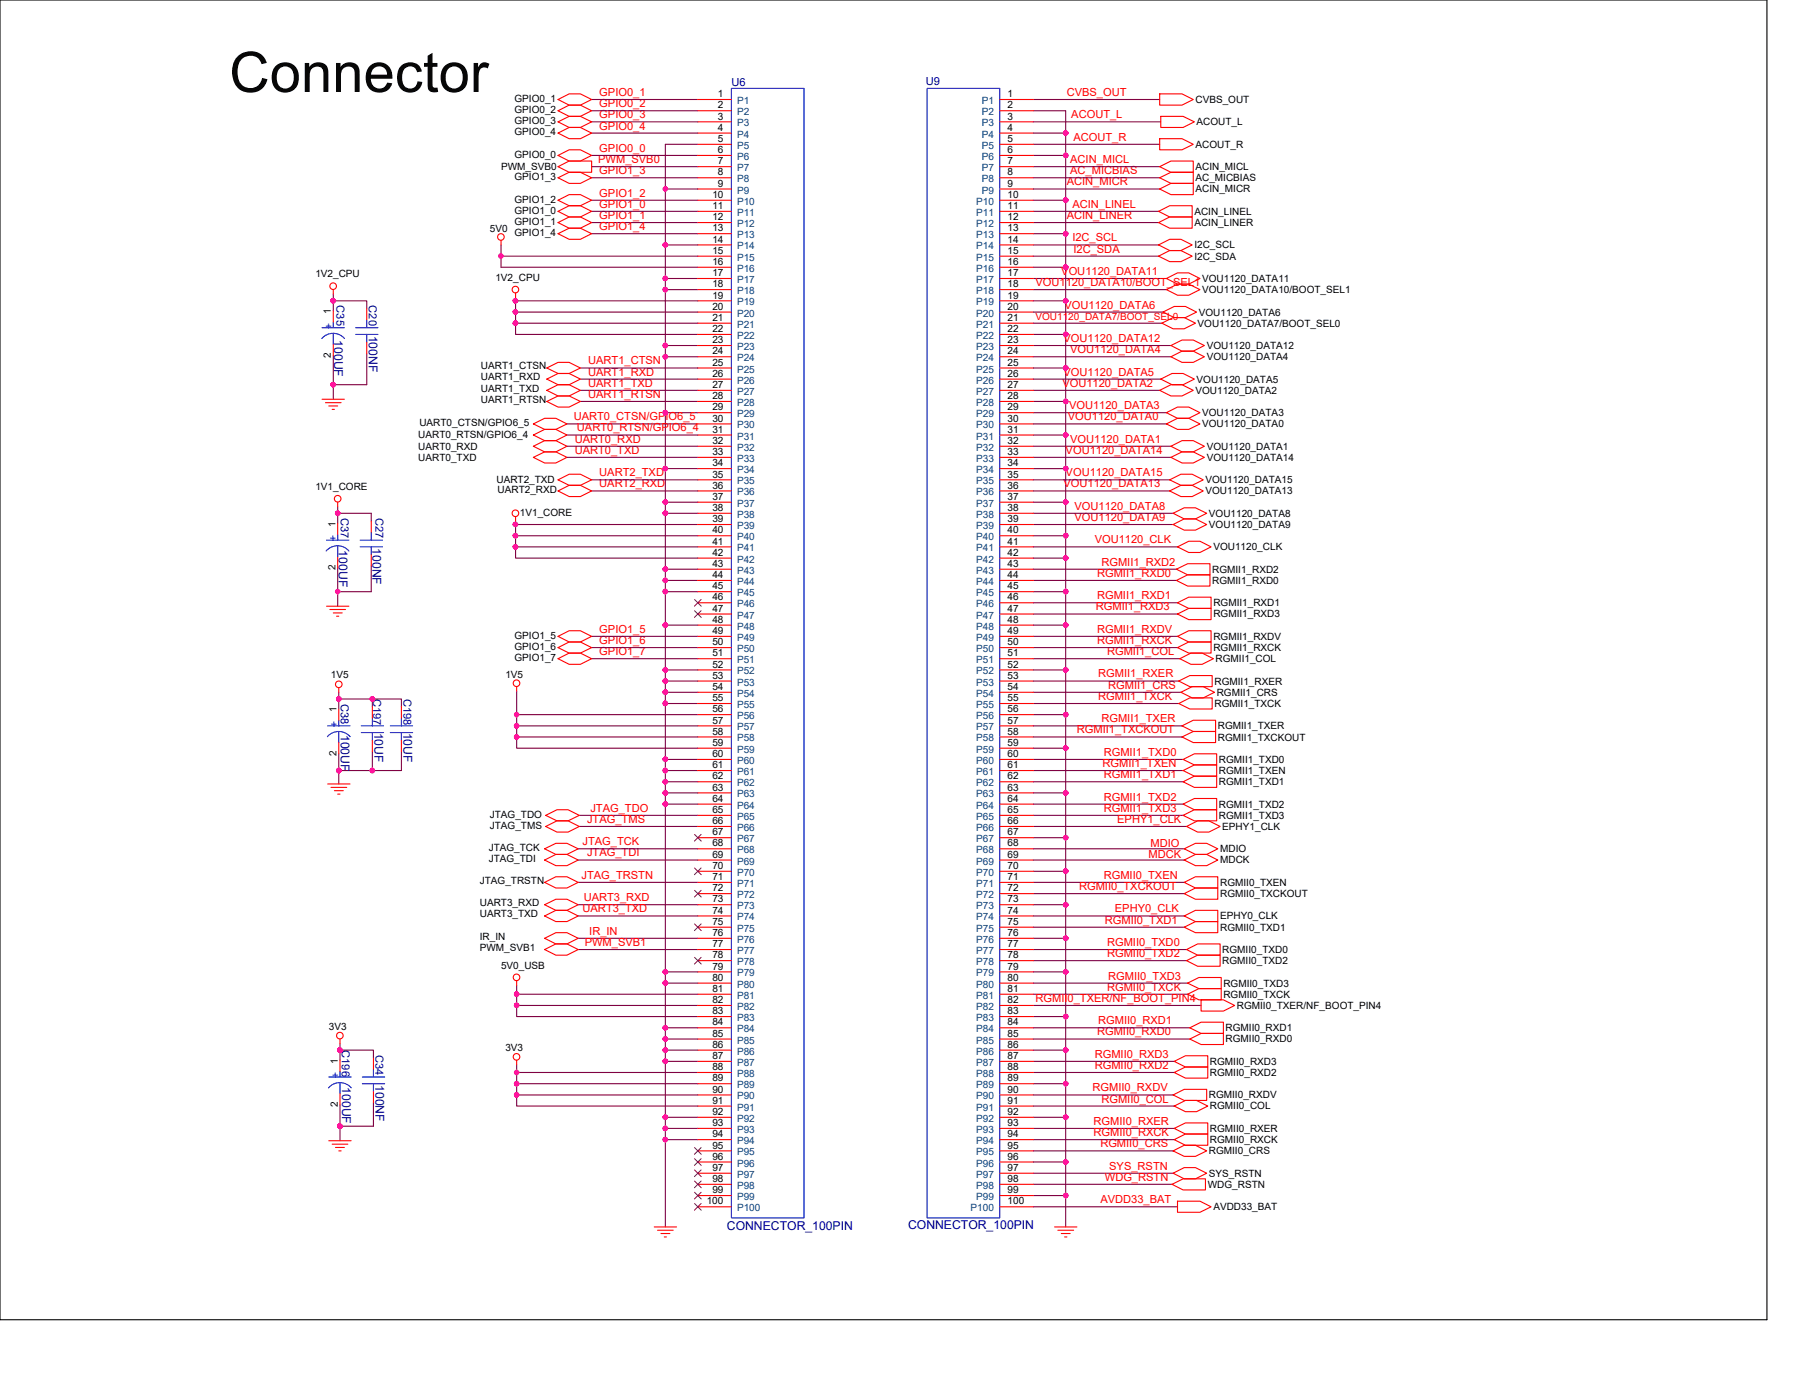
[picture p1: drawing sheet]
<svg xmlns="http://www.w3.org/2000/svg" width="279mm" height="216mm" viewBox="0 0 279 216" stroke-linecap="round" stroke-linejoin="round" font-family="sans-serif">
<defs><g id="words">
<text font-size="8.6" x="35.4" y="14.2">Connector</text>
<g font-size="1.9" fill="#000080">
<text x="51.6" y="52.5" transform="rotate(90 51.6 52.5)">100UF</text>
<text x="57" y="51.8" transform="rotate(90 57 51.8)">100NF</text>
<text x="52.3" y="85" transform="rotate(90 52.3 85)">100UF</text>
<text x="57.5" y="84.6" transform="rotate(90 57.5 84.6)">100NF</text>
<text x="52.7" y="113.5" transform="rotate(90 52.7 113.5)">100UF</text>
<text x="57.8" y="113.1" transform="rotate(90 57.8 113.1)">10UF</text>
<text x="62.3" y="113.1" transform="rotate(90 62.3 113.1)">10UF</text>
<text x="52.9" y="167.9" transform="rotate(90 52.9 167.9)">100UF</text>
<text x="58" y="167.5" transform="rotate(90 58 167.5)">100NF</text>
<text x="112.3" y="189.9">CONNECTOR_100PIN</text>
<text x="140.3" y="189.8">CONNECTOR_100PIN</text>
</g>
<g font-size="1.7" fill="#f00">
<text x="92.6" y="16.6">GPIO0_2</text>
<text x="92.6" y="14.8">GPIO0_1</text>
<text x="164.8" y="14.8">CVBS_OUT</text>
<text x="92.6" y="18.3">GPIO0_3</text>
<text x="92.6" y="20">GPIO0_4</text>
<text x="92.6" y="23.5">GPIO0_0</text>
<text x="165.5" y="18.3">ACOUT_L</text>
<text x="165.8" y="21.7">ACOUT_R</text>
<text x="92.4" y="25.2">PWM_SVB0</text>
<text x="92.6" y="26.9">GPIO1_3</text>
<text x="164.8" y="28.6">ACIN_MICR</text>
<text x="165.3" y="26.9">AC_MICBIAS</text>
<text x="165.3" y="25.2">ACIN_MICL</text>
<text x="92.6" y="30.4">GPIO1_2</text>
<text x="92.6" y="33.8">GPIO1_1</text>
<text x="92.6" y="32.1">GPIO1_0</text>
<text x="92.6" y="35.5">GPIO1_4</text>
<text x="164.8" y="33.8">ACIN_LINER</text>
<text x="165.6" y="32.1">ACIN_LINEL</text>
<text x="165.6" y="37.3">I2C_SCL</text>
<text x="165.8" y="39">I2C_SDA</text>
<text x="159.9" y="44.2">VOU1120_DATA10/BOOT_SEL1</text>
<text x="163.9" y="42.5">VOU1120_DATA11</text>
<text x="164.4" y="47.6">VOU1120_DATA6</text>
<text x="164.3" y="52.8">VOU1120_DATA12</text>
<text x="90.8" y="59.7">UART1_TXD</text>
<text x="90.8" y="58">UART1_RXD</text>
<text x="90.8" y="56.3">UART1_CTSN</text>
<text x="164.1" y="59.7">VOU1120_DATA2</text>
<text x="164.3" y="58">VOU1120_DATA5</text>
<text x="165.3" y="54.5">VOU1120_DATA4</text>
<text x="88.6" y="64.9">UART0_CTSN/GPIO6_5</text>
<text x="90.8" y="61.4">UART1_RTSN</text>
<text x="164.9" y="64.9">VOU1120_DATA0</text>
<text x="165.1" y="63.2">VOU1120_DATA3</text>
<text x="88.8" y="70.1">UART0_TXD</text>
<text x="88.8" y="68.4">UART0_RXD</text>
<text x="89.1" y="66.6">UART0_RTSN/GPIO6_4</text>
<text x="164.6" y="70.1">VOU1120_DATA14</text>
<text x="165.3" y="68.4">VOU1120_DATA1</text>
<text x="92.6" y="75.3">UART2_RXD</text>
<text x="92.6" y="73.6">UART2_TXD</text>
<text x="164.3" y="75.3">VOU1120_DATA13</text>
<text x="164.6" y="73.6">VOU1120_DATA15</text>
<text x="166" y="80.5">VOU1120_DATA9</text>
<text x="166" y="78.7">VOU1120_DATA8</text>
<text x="169.1" y="83.9">VOU1120_CLK</text>
<text x="169.4" y="89.1">RGMII1_RXD0</text>
<text x="170.1" y="87.4">RGMII1_RXD2</text>
<text x="169.2" y="94.3">RGMII1_RXD3</text>
<text x="169.4" y="92.5">RGMII1_RXD1</text>
<text x="92.6" y="101.2">GPIO1_7</text>
<text x="92.6" y="99.5">GPIO1_6</text>
<text x="92.6" y="97.7">GPIO1_5</text>
<text x="169.4" y="99.5">RGMII1_RXCK</text>
<text x="169.4" y="97.7">RGMII1_RXDV</text>
<text x="171" y="101.2">RGMII1_COL</text>
<text x="169.6" y="104.6">RGMII1_RXER</text>
<text x="171.2" y="106.4">RGMII1_CRS</text>
<text x="166.3" y="113.3">RGMII1_TXCKOUT</text>
<text x="169.6" y="108.1">RGMII1_TXCK</text>
<text x="170.1" y="111.5">RGMII1_TXER</text>
<text x="170.3" y="118.4">RGMII1_TXEN</text>
<text x="170.5" y="116.7">RGMII1_TXD0</text>
<text x="91.2" y="125.4">JTAG_TDO</text>
<text x="170.5" y="123.6">RGMII1_TXD2</text>
<text x="170.5" y="120.2">RGMII1_TXD1</text>
<text x="170.5" y="125.4">RGMII1_TXD3</text>
<text x="90" y="130.5">JTAG_TCK</text>
<text x="90.7" y="127.1">JTAG_TMS</text>
<text x="172.6" y="127.1">EPHY1_CLK</text>
<text x="177.7" y="130.7">MDIO</text>
<text x="89.8" y="135.7">JTAG_TRSTN</text>
<text x="90.7" y="132.3">JTAG_TDI</text>
<text x="166.7" y="137.5">RGMII0_TXCKOUT</text>
<text x="170.5" y="135.7">RGMII0_TXEN</text>
<text x="177.4" y="132.5">MDCK</text>
<text x="90" y="140.9">UART3_TXD</text>
<text x="90.1" y="139.2">UART3_RXD</text>
<text x="170.6" y="142.6">RGMII0_TXD1</text>
<text x="172.2" y="140.9">EPHY0_CLK</text>
<text x="90.3" y="146.1">PWM_SVB1</text>
<text x="91" y="144.4">IR_IN</text>
<text x="171" y="146.1">RGMII0_TXD0</text>
<text x="171" y="147.8">RGMII0_TXD2</text>
<text x="159.9" y="154.7">RGMII0_TXER/NF_BOOT_PIN4</text>
<text x="171" y="153">RGMII0_TXCK</text>
<text x="171.2" y="151.3">RGMII0_TXD3</text>
<text x="169.4" y="159.9">RGMII0_RXD0</text>
<text x="169.6" y="158.2">RGMII0_RXD1</text>
<text x="169.1" y="165.1">RGMII0_RXD2</text>
<text x="169.1" y="163.4">RGMII0_RXD3</text>
<text x="168.7" y="168.6">RGMII0_RXDV</text>
<text x="168.9" y="173.7">RGMII0_RXER</text>
<text x="170.1" y="170.3">RGMII0_COL</text>
<text x="168.9" y="175.5">RGMII0_RXCK</text>
<text x="169.9" y="177.2">RGMII0_CRS</text>
<text x="169.9" y="185.8">AVDD33_BAT</text>
<text x="170.6" y="182.4">WDG_RSTN</text>
<text x="171.3" y="180.6">SYS_RSTN</text>
</g>
<g font-size="1.7" fill="#000080">
<text x="113" y="13.3">U6</text>
<text x="143" y="13.1">U9</text>
<text x="52" y="47.2" transform="rotate(90 52 47.2)">C35</text>
<text x="57" y="47.2" transform="rotate(90 57 47.2)">C20</text>
<text x="52.6" y="80" transform="rotate(90 52.6 80)">C37</text>
<text x="58" y="80" transform="rotate(90 58 80)">C27</text>
<text x="57.7" y="107.9" transform="rotate(90 57.7 107.9)">C197</text>
<text x="62.3" y="107.9" transform="rotate(90 62.3 107.9)">C198</text>
<text x="52.6" y="108.6" transform="rotate(90 52.6 108.6)">C38</text>
<text x="52.8" y="162.2" transform="rotate(90 52.8 162.2)">C196</text>
<text x="58" y="162.9" transform="rotate(90 58 162.9)">C34</text>
</g>
<g font-size="1.7" fill="#00f">
<text x="50.3" y="50.9">+</text>
<text x="50.9" y="83.8">+</text>
<text x="51.1" y="112.4">+</text>
<text x="51.3" y="166.7">+</text>
</g>
<g font-size="1.5">
<text x="79.5" y="15.7">GPIO0_1</text>
<text x="79.5" y="17.5">GPIO0_2</text>
<text x="110.9" y="15">1</text>
<text x="110.9" y="16.7">2</text>
<text x="155.6" y="15">1</text>
<text x="155.6" y="16.7">2</text>
<text x="184.6" y="15.9">CVBS_OUT</text>
<text x="79.5" y="19.2">GPIO0_3</text>
<text x="79.5" y="20.9">GPIO0_4</text>
<text x="110.9" y="18.5">3</text>
<text x="110.9" y="20.2">4</text>
<text x="110.9" y="21.9">5</text>
<text x="110.9" y="23.6">6</text>
<text x="155.6" y="18.5">3</text>
<text x="155.6" y="20.2">4</text>
<text x="155.6" y="21.9">5</text>
<text x="155.6" y="23.6">6</text>
<text x="184.6" y="22.8">ACOUT_R</text>
<text x="184.8" y="19.4">ACOUT_L</text>
<text x="77.4" y="26.3">PWM_SVB0</text>
<text x="79.5" y="24.4">GPIO0_0</text>
<text x="79.5" y="27.8">GPIO1_3</text>
<text x="110.9" y="25.4">7</text>
<text x="110.9" y="27.1">8</text>
<text x="110.9" y="28.8">9</text>
<text x="155.6" y="25.4">7</text>
<text x="155.6" y="27.1">8</text>
<text x="155.6" y="28.8">9</text>
<text x="184.6" y="26.3">ACIN_MICL</text>
<text x="184.6" y="28">AC_MICBIAS</text>
<text x="184.6" y="29.7">ACIN_MICR</text>
<text x="75.6" y="35.8">5V0</text>
<text x="79.5" y="31.3">GPIO1_2</text>
<text x="79.5" y="33">GPIO1_0</text>
<text x="79.5" y="34.7">GPIO1_1</text>
<text x="110" y="30.6">10</text>
<text x="110" y="32.3">11</text>
<text x="110" y="34">12</text>
<text x="110" y="35.7">13</text>
<text x="155.6" y="30.6">10</text>
<text x="155.6" y="32.3">11</text>
<text x="155.6" y="34">12</text>
<text x="155.6" y="35.7">13</text>
<text x="184.5" y="33.2">ACIN_LINEL</text>
<text x="184.5" y="34.9">ACIN_LINER</text>
<text x="79.5" y="36.4">GPIO1_4</text>
<text x="110" y="37.5">14</text>
<text x="110" y="39.2">15</text>
<text x="110" y="40.9">16</text>
<text x="155.6" y="37.5">14</text>
<text x="155.6" y="39.2">15</text>
<text x="155.6" y="40.9">16</text>
<text x="184.5" y="38.4">I2C_SCL</text>
<text x="184.5" y="40.1">I2C_SDA</text>
<text x="48.7" y="42.8">1V2_CPU</text>
<text x="76.5" y="43.4">1V2_CPU</text>
<text x="110" y="42.7">17</text>
<text x="110" y="44.4">18</text>
<text x="110" y="46.1">19</text>
<text x="110" y="47.8">20</text>
<text x="155.6" y="42.7">17</text>
<text x="155.6" y="44.4">18</text>
<text x="155.6" y="46.1">19</text>
<text x="155.6" y="47.8">20</text>
<text x="185.7" y="43.5">VOU1120_DATA11</text>
<text x="185.7" y="45.3">VOU1120_DATA10/BOOT_SEL1</text>
<text x="51.1" y="48.5" transform="rotate(-90 51.1 48.5)">1</text>
<text x="110" y="49.6">21</text>
<text x="110" y="51.3">22</text>
<text x="110" y="53">23</text>
<text x="155.6" y="49.6">21</text>
<text x="155.6" y="51.3">22</text>
<text x="155.6" y="53">23</text>
<text x="185" y="50.4">VOU1120_DATA7/BOOT_SEL0</text>
<text x="185.2" y="48.7">VOU1120_DATA6</text>
<text x="186.4" y="53.9">VOU1120_DATA12</text>
<text x="51.1" y="55.3" transform="rotate(-90 51.1 55.3)">2</text>
<text x="74.3" y="57">UART1_CTSN</text>
<text x="74.3" y="58.7">UART1_RXD</text>
<text x="110" y="54.7">24</text>
<text x="110" y="56.5">25</text>
<text x="110" y="58.2">26</text>
<text x="110" y="59.9">27</text>
<text x="155.6" y="54.7">24</text>
<text x="155.6" y="56.5">25</text>
<text x="155.6" y="58.2">26</text>
<text x="155.6" y="59.9">27</text>
<text x="184.8" y="59.1">VOU1120_DATA5</text>
<text x="186.4" y="55.6">VOU1120_DATA4</text>
<text x="64.8" y="65.8">UART0_CTSN/GPIO6_5</text>
<text x="74.3" y="60.5">UART1_TXD</text>
<text x="74.3" y="62.2">UART1_RTSN</text>
<text x="110" y="61.6">28</text>
<text x="110" y="63.4">29</text>
<text x="110" y="65.1">30</text>
<text x="155.6" y="61.6">28</text>
<text x="155.6" y="63.4">29</text>
<text x="155.6" y="65.1">30</text>
<text x="184.6" y="60.8">VOU1120_DATA2</text>
<text x="185.7" y="64.3">VOU1120_DATA3</text>
<text x="185.7" y="66">VOU1120_DATA0</text>
<text x="64.6" y="67.7">UART0_RTSN/GPIO6_4</text>
<text x="64.6" y="69.4">UART0_RXD</text>
<text x="64.6" y="71.2">UART0_TXD</text>
<text x="110" y="66.8">31</text>
<text x="110" y="68.6">32</text>
<text x="110" y="70.3">33</text>
<text x="155.6" y="66.8">31</text>
<text x="155.6" y="68.6">32</text>
<text x="155.6" y="70.3">33</text>
<text x="186.4" y="69.4">VOU1120_DATA1</text>
<text x="186.4" y="71.2">VOU1120_DATA14</text>
<text x="48.7" y="75.7">1V1_CORE</text>
<text x="76.7" y="74.6">UART2_TXD</text>
<text x="76.9" y="76.2">UART2_RXD</text>
<text x="110" y="72">34</text>
<text x="110" y="73.7">35</text>
<text x="110" y="75.5">36</text>
<text x="110" y="77.2">37</text>
<text x="155.6" y="72">34</text>
<text x="155.6" y="73.7">35</text>
<text x="155.6" y="75.5">36</text>
<text x="155.6" y="77.2">37</text>
<text x="186.2" y="74.6">VOU1120_DATA15</text>
<text x="186.2" y="76.3">VOU1120_DATA13</text>
<text x="51.8" y="81.3" transform="rotate(-90 51.8 81.3)">1</text>
<text x="80.3" y="79.6">1V1_CORE</text>
<text x="110" y="78.9">38</text>
<text x="110" y="80.6">39</text>
<text x="110" y="82.4">40</text>
<text x="155.6" y="78.9">38</text>
<text x="155.6" y="80.6">39</text>
<text x="155.6" y="82.4">40</text>
<text x="186.7" y="79.8">VOU1120_DATA8</text>
<text x="186.7" y="81.5">VOU1120_DATA9</text>
<text x="51.8" y="88.1" transform="rotate(-90 51.8 88.1)">2</text>
<text x="110" y="84.1">41</text>
<text x="110" y="85.8">42</text>
<text x="110" y="87.5">43</text>
<text x="110" y="89.3">44</text>
<text x="155.6" y="84.1">41</text>
<text x="155.6" y="85.8">42</text>
<text x="155.6" y="87.5">43</text>
<text x="155.6" y="89.3">44</text>
<text x="187.2" y="88.5">RGMII1_RXD2</text>
<text x="187.4" y="85">VOU1120_CLK</text>
<text x="110" y="91">45</text>
<text x="110" y="92.7">46</text>
<text x="110" y="94.5">47</text>
<text x="155.6" y="91">45</text>
<text x="155.6" y="92.7">46</text>
<text x="155.6" y="94.5">47</text>
<text x="187.2" y="90.2">RGMII1_RXD0</text>
<text x="187.4" y="93.6">RGMII1_RXD1</text>
<text x="187.4" y="95.4">RGMII1_RXD3</text>
<text x="79.5" y="98.6">GPIO1_5</text>
<text x="79.5" y="100.4">GPIO1_6</text>
<text x="110" y="96.2">48</text>
<text x="110" y="97.9">49</text>
<text x="110" y="99.7">50</text>
<text x="110" y="101.4">51</text>
<text x="155.6" y="96.2">48</text>
<text x="155.6" y="97.9">49</text>
<text x="155.6" y="99.7">50</text>
<text x="155.6" y="101.4">51</text>
<text x="187.4" y="98.8">RGMII1_RXDV</text>
<text x="187.4" y="100.5">RGMII1_RXCK</text>
<text x="51.1" y="104.7">1V5</text>
<text x="78.1" y="104.7">1V5</text>
<text x="79.5" y="102.1">GPIO1_7</text>
<text x="110" y="103.1">52</text>
<text x="110" y="104.8">53</text>
<text x="110" y="106.6">54</text>
<text x="155.6" y="103.1">52</text>
<text x="155.6" y="104.8">53</text>
<text x="155.6" y="106.6">54</text>
<text x="187.6" y="105.7">RGMII1_RXER</text>
<text x="187.7" y="102.3">RGMII1_COL</text>
<text x="187.9" y="107.4">RGMII1_CRS</text>
<text x="52" y="110" transform="rotate(-90 52 110)">1</text>
<text x="110" y="108.3">55</text>
<text x="110" y="110">56</text>
<text x="110" y="111.7">57</text>
<text x="110" y="113.5">58</text>
<text x="155.6" y="108.3">55</text>
<text x="155.6" y="110">56</text>
<text x="155.6" y="111.7">57</text>
<text x="155.6" y="113.5">58</text>
<text x="187.6" y="109.2">RGMII1_TXCK</text>
<text x="188.1" y="112.6">RGMII1_TXER</text>
<text x="52" y="116.8" transform="rotate(-90 52 116.8)">2</text>
<text x="110" y="115.2">59</text>
<text x="110" y="116.9">60</text>
<text x="110" y="118.6">61</text>
<text x="155.6" y="115.2">59</text>
<text x="155.6" y="116.9">60</text>
<text x="155.6" y="118.6">61</text>
<text x="188.1" y="114.4">RGMII1_TXCKOUT</text>
<text x="188.3" y="119.5">RGMII1_TXEN</text>
<text x="188.3" y="117.8">RGMII1_TXD0</text>
<text x="110" y="120.4">62</text>
<text x="110" y="122.1">63</text>
<text x="110" y="123.8">64</text>
<text x="110" y="125.6">65</text>
<text x="155.6" y="120.4">62</text>
<text x="155.6" y="122.1">63</text>
<text x="155.6" y="123.8">64</text>
<text x="155.6" y="125.6">65</text>
<text x="188.3" y="121.3">RGMII1_TXD1</text>
<text x="188.3" y="124.7">RGMII1_TXD2</text>
<text x="75.5" y="131.4">JTAG_TCK</text>
<text x="75.6" y="128">JTAG_TMS</text>
<text x="75.6" y="126.3">JTAG_TDO</text>
<text x="110" y="127.3">66</text>
<text x="110" y="129">67</text>
<text x="110" y="130.7">68</text>
<text x="155.6" y="127.3">66</text>
<text x="155.6" y="129">67</text>
<text x="155.6" y="130.7">68</text>
<text x="188.3" y="126.4">RGMII1_TXD3</text>
<text x="188.4" y="131.6">MDIO</text>
<text x="188.8" y="128.2">EPHY1_CLK</text>
<text x="74.1" y="136.5">JTAG_TRSTN</text>
<text x="75.5" y="133.2">JTAG_TDI</text>
<text x="110" y="132.5">69</text>
<text x="110" y="134.2">70</text>
<text x="110" y="135.9">71</text>
<text x="110" y="137.6">72</text>
<text x="155.6" y="132.5">69</text>
<text x="155.6" y="134.2">70</text>
<text x="155.6" y="135.9">71</text>
<text x="155.6" y="137.6">72</text>
<text x="188.4" y="133.3">MDCK</text>
<text x="188.4" y="136.8">RGMII0_TXEN</text>
<text x="74.1" y="141.6">UART3_TXD</text>
<text x="74.1" y="139.9">UART3_RXD</text>
<text x="110" y="139.4">73</text>
<text x="110" y="141.1">74</text>
<text x="110" y="142.8">75</text>
<text x="155.6" y="139.4">73</text>
<text x="155.6" y="141.1">74</text>
<text x="155.6" y="142.8">75</text>
<text x="188.4" y="138.5">RGMII0_TXCKOUT</text>
<text x="188.4" y="143.7">RGMII0_TXD1</text>
<text x="188.4" y="142">EPHY0_CLK</text>
<text x="74.1" y="146.8">PWM_SVB1</text>
<text x="74.1" y="145.1">IR_IN</text>
<text x="77.4" y="149.6">5V0_USB</text>
<text x="110" y="144.5">76</text>
<text x="110" y="146.3">77</text>
<text x="110" y="148">78</text>
<text x="110" y="149.7">79</text>
<text x="155.6" y="144.5">76</text>
<text x="155.6" y="146.3">77</text>
<text x="155.6" y="148">78</text>
<text x="155.6" y="149.7">79</text>
<text x="188.8" y="148.9">RGMII0_TXD2</text>
<text x="188.8" y="147.2">RGMII0_TXD0</text>
<text x="110" y="151.5">80</text>
<text x="110" y="153.2">81</text>
<text x="110" y="154.9">82</text>
<text x="155.6" y="151.5">80</text>
<text x="155.6" y="153.2">81</text>
<text x="155.6" y="154.9">82</text>
<text x="189" y="154.1">RGMII0_TXCK</text>
<text x="189" y="152.4">RGMII0_TXD3</text>
<text x="191" y="155.8">RGMII0_TXER/NF_BOOT_PIN4</text>
<text x="50.8" y="159.1">3V3</text>
<text x="110" y="156.6">83</text>
<text x="110" y="158.4">84</text>
<text x="110" y="160.1">85</text>
<text x="110" y="161.8">86</text>
<text x="155.6" y="156.6">83</text>
<text x="155.6" y="158.4">84</text>
<text x="155.6" y="160.1">85</text>
<text x="155.6" y="161.8">86</text>
<text x="189.3" y="159.3">RGMII0_RXD1</text>
<text x="189.3" y="161">RGMII0_RXD0</text>
<text x="52.2" y="164.3" transform="rotate(-90 52.2 164.3)">1</text>
<text x="78.1" y="162.4">3V3</text>
<text x="110" y="163.6">87</text>
<text x="110" y="165.3">88</text>
<text x="110" y="167">89</text>
<text x="155.6" y="163.6">87</text>
<text x="155.6" y="165.3">88</text>
<text x="155.6" y="167">89</text>
<text x="186.9" y="164.4">RGMII0_RXD3</text>
<text x="186.9" y="166.2">RGMII0_RXD2</text>
<text x="52.2" y="171" transform="rotate(-90 52.2 171)">2</text>
<text x="110" y="168.7">90</text>
<text x="110" y="170.5">91</text>
<text x="110" y="172.2">92</text>
<text x="110" y="173.9">93</text>
<text x="155.6" y="168.7">90</text>
<text x="155.6" y="170.5">91</text>
<text x="155.6" y="172.2">92</text>
<text x="155.6" y="173.9">93</text>
<text x="186.7" y="169.6">RGMII0_RXDV</text>
<text x="186.9" y="171.3">RGMII0_COL</text>
<text x="110" y="175.6">94</text>
<text x="110" y="177.4">95</text>
<text x="110" y="179.1">96</text>
<text x="155.6" y="175.6">94</text>
<text x="155.6" y="177.4">95</text>
<text x="155.6" y="179.1">96</text>
<text x="186.7" y="178.3">RGMII0_CRS</text>
<text x="186.9" y="176.5">RGMII0_RXCK</text>
<text x="186.9" y="174.8">RGMII0_RXER</text>
<text x="110" y="180.8">97</text>
<text x="110" y="182.5">98</text>
<text x="110" y="184.3">99</text>
<text x="155.6" y="180.8">97</text>
<text x="155.6" y="182.5">98</text>
<text x="155.6" y="184.3">99</text>
<text x="186.5" y="183.5">WDG_RSTN</text>
<text x="186.7" y="181.7">SYS_RSTN</text>
<text x="109.2" y="186">100</text>
<text x="155.6" y="186">100</text>
<text x="187.4" y="186.9">AVDD33_BAT</text>
</g>
<g font-size="1.5" fill="#004080">
<text x="113.8" y="16.1">P1</text>
<text x="113.8" y="17.8">P2</text>
<text x="151.6" y="16.1">P1</text>
<text x="151.6" y="17.8">P2</text>
<text x="113.8" y="19.5">P3</text>
<text x="113.8" y="21.3">P4</text>
<text x="113.8" y="23">P5</text>
<text x="151.6" y="19.5">P3</text>
<text x="151.6" y="21.3">P4</text>
<text x="151.6" y="23">P5</text>
<text x="113.8" y="24.7">P6</text>
<text x="113.8" y="26.4">P7</text>
<text x="113.8" y="28.2">P8</text>
<text x="113.8" y="29.9">P9</text>
<text x="151.6" y="24.7">P6</text>
<text x="151.6" y="26.4">P7</text>
<text x="151.6" y="28.2">P8</text>
<text x="151.6" y="29.9">P9</text>
<text x="113.8" y="31.6">P10</text>
<text x="113.8" y="33.3">P11</text>
<text x="113.8" y="35.1">P12</text>
<text x="150.8" y="31.6">P10</text>
<text x="150.8" y="33.3">P11</text>
<text x="150.8" y="35.1">P12</text>
<text x="113.8" y="36.8">P13</text>
<text x="113.8" y="38.5">P14</text>
<text x="113.8" y="40.3">P15</text>
<text x="113.8" y="42">P16</text>
<text x="150.8" y="36.8">P13</text>
<text x="150.8" y="38.5">P14</text>
<text x="150.8" y="40.3">P15</text>
<text x="150.8" y="42">P16</text>
<text x="113.8" y="43.7">P17</text>
<text x="113.8" y="45.4">P18</text>
<text x="113.8" y="47.2">P19</text>
<text x="150.8" y="43.7">P17</text>
<text x="150.8" y="45.4">P18</text>
<text x="150.8" y="47.2">P19</text>
<text x="113.8" y="48.9">P20</text>
<text x="113.8" y="50.6">P21</text>
<text x="113.8" y="52.3">P22</text>
<text x="150.8" y="48.9">P20</text>
<text x="150.8" y="50.6">P21</text>
<text x="150.8" y="52.3">P22</text>
<text x="113.8" y="54.1">P23</text>
<text x="113.8" y="55.8">P24</text>
<text x="113.8" y="57.5">P25</text>
<text x="113.8" y="59.2">P26</text>
<text x="150.8" y="54.1">P23</text>
<text x="150.8" y="55.8">P24</text>
<text x="150.8" y="57.5">P25</text>
<text x="150.8" y="59.2">P26</text>
<text x="113.8" y="61">P27</text>
<text x="113.8" y="62.7">P28</text>
<text x="113.8" y="64.4">P29</text>
<text x="150.8" y="61">P27</text>
<text x="150.8" y="62.7">P28</text>
<text x="150.8" y="64.4">P29</text>
<text x="113.8" y="66.2">P30</text>
<text x="113.8" y="67.9">P31</text>
<text x="113.8" y="69.6">P32</text>
<text x="113.8" y="71.3">P33</text>
<text x="150.8" y="66.2">P30</text>
<text x="150.8" y="67.9">P31</text>
<text x="150.8" y="69.6">P32</text>
<text x="150.8" y="71.3">P33</text>
<text x="113.8" y="73.1">P34</text>
<text x="113.8" y="74.8">P35</text>
<text x="113.8" y="76.5">P36</text>
<text x="150.8" y="73.1">P34</text>
<text x="150.8" y="74.8">P35</text>
<text x="150.8" y="76.5">P36</text>
<text x="113.8" y="78.3">P37</text>
<text x="113.8" y="80">P38</text>
<text x="113.8" y="81.7">P39</text>
<text x="113.8" y="83.4">P40</text>
<text x="150.8" y="78.3">P37</text>
<text x="150.8" y="80">P38</text>
<text x="150.8" y="81.7">P39</text>
<text x="150.8" y="83.4">P40</text>
<text x="113.8" y="85.2">P41</text>
<text x="113.8" y="86.9">P42</text>
<text x="113.8" y="88.6">P43</text>
<text x="150.8" y="85.2">P41</text>
<text x="150.8" y="86.9">P42</text>
<text x="150.8" y="88.6">P43</text>
<text x="113.8" y="90.3">P44</text>
<text x="113.8" y="92.1">P45</text>
<text x="113.8" y="93.8">P46</text>
<text x="113.8" y="95.5">P47</text>
<text x="150.8" y="90.3">P44</text>
<text x="150.8" y="92.1">P45</text>
<text x="150.8" y="93.8">P46</text>
<text x="150.8" y="95.5">P47</text>
<text x="113.8" y="97.2">P48</text>
<text x="113.8" y="99">P49</text>
<text x="113.8" y="100.7">P50</text>
<text x="150.8" y="97.2">P48</text>
<text x="150.8" y="99">P49</text>
<text x="150.8" y="100.7">P50</text>
<text x="113.8" y="102.4">P51</text>
<text x="113.8" y="104.2">P52</text>
<text x="113.8" y="105.9">P53</text>
<text x="113.8" y="107.6">P54</text>
<text x="150.8" y="102.4">P51</text>
<text x="150.8" y="104.2">P52</text>
<text x="150.8" y="105.9">P53</text>
<text x="150.8" y="107.6">P54</text>
<text x="113.8" y="109.3">P55</text>
<text x="113.8" y="111.1">P56</text>
<text x="113.8" y="112.8">P57</text>
<text x="150.8" y="109.3">P55</text>
<text x="150.8" y="111.1">P56</text>
<text x="150.8" y="112.8">P57</text>
<text x="113.8" y="114.5">P58</text>
<text x="113.8" y="116.2">P59</text>
<text x="113.8" y="118">P60</text>
<text x="113.8" y="119.7">P61</text>
<text x="150.8" y="114.5">P58</text>
<text x="150.8" y="116.2">P59</text>
<text x="150.8" y="118">P60</text>
<text x="150.8" y="119.7">P61</text>
<text x="113.8" y="121.4">P62</text>
<text x="113.8" y="123.1">P63</text>
<text x="113.8" y="124.9">P64</text>
<text x="150.8" y="121.4">P62</text>
<text x="150.8" y="123.1">P63</text>
<text x="150.8" y="124.9">P64</text>
<text x="113.8" y="126.6">P65</text>
<text x="113.8" y="128.3">P66</text>
<text x="113.8" y="130.1">P67</text>
<text x="113.8" y="131.8">P68</text>
<text x="150.8" y="126.6">P65</text>
<text x="150.8" y="128.3">P66</text>
<text x="150.8" y="130.1">P67</text>
<text x="150.8" y="131.8">P68</text>
<text x="113.8" y="133.5">P69</text>
<text x="113.8" y="135.3">P70</text>
<text x="113.8" y="137">P71</text>
<text x="150.8" y="133.5">P69</text>
<text x="150.8" y="135.3">P70</text>
<text x="150.8" y="137">P71</text>
<text x="113.8" y="138.7">P72</text>
<text x="113.8" y="140.4">P73</text>
<text x="113.8" y="142.2">P74</text>
<text x="113.8" y="143.9">P75</text>
<text x="150.8" y="138.7">P72</text>
<text x="150.8" y="140.4">P73</text>
<text x="150.8" y="142.2">P74</text>
<text x="150.8" y="143.9">P75</text>
<text x="113.8" y="145.6">P76</text>
<text x="113.8" y="147.3">P77</text>
<text x="113.8" y="149.1">P78</text>
<text x="150.8" y="145.6">P76</text>
<text x="150.8" y="147.3">P77</text>
<text x="150.8" y="149.1">P78</text>
<text x="113.8" y="150.8">P79</text>
<text x="113.8" y="152.5">P80</text>
<text x="113.8" y="154.2">P81</text>
<text x="113.8" y="156">P82</text>
<text x="150.8" y="150.8">P79</text>
<text x="150.8" y="152.5">P80</text>
<text x="150.8" y="154.2">P81</text>
<text x="150.8" y="156">P82</text>
<text x="113.8" y="157.7">P83</text>
<text x="113.8" y="159.4">P84</text>
<text x="113.8" y="161.2">P85</text>
<text x="150.8" y="157.7">P83</text>
<text x="150.8" y="159.4">P84</text>
<text x="150.8" y="161.2">P85</text>
<text x="113.8" y="162.9">P86</text>
<text x="113.8" y="164.6">P87</text>
<text x="113.8" y="166.3">P88</text>
<text x="150.8" y="162.9">P86</text>
<text x="150.8" y="164.6">P87</text>
<text x="150.8" y="166.3">P88</text>
<text x="113.8" y="168.1">P89</text>
<text x="113.8" y="169.8">P90</text>
<text x="113.8" y="171.5">P91</text>
<text x="113.8" y="173.2">P92</text>
<text x="150.8" y="168.1">P89</text>
<text x="150.8" y="169.8">P90</text>
<text x="150.8" y="171.5">P91</text>
<text x="150.8" y="173.2">P92</text>
<text x="113.8" y="175">P93</text>
<text x="113.8" y="176.7">P94</text>
<text x="113.8" y="178.4">P95</text>
<text x="150.8" y="175">P93</text>
<text x="150.8" y="176.7">P94</text>
<text x="150.8" y="178.4">P95</text>
<text x="113.8" y="180.1">P96</text>
<text x="113.8" y="181.9">P97</text>
<text x="113.8" y="183.6">P98</text>
<text x="113.8" y="185.3">P99</text>
<text x="150.8" y="180.1">P96</text>
<text x="150.8" y="181.9">P97</text>
<text x="150.8" y="183.6">P98</text>
<text x="150.8" y="185.3">P99</text>
<text x="113.8" y="187.1">P100</text>
<text x="149.9" y="187.1">P100</text>
</g>
<text font-size="1.5" fill="#f00" x="159.9" y="49.4">VOU1120_DATA7/BOOT_SEL0</text>
</g></defs>
<path d="M0 0h272.9v203.8h-272.9z" fill="none" stroke="#000" stroke-width=".17"/>
<g fill="none" stroke="#800040" stroke-width=".17">
<path d="M91.4 18.8h16.4M91.4 17.1h16.4M91.4 15.4h16.4M159.6 17.1h5v3.5M159.6 15.4h19.5M159.6 18.8h19.7M77.4 39.6h30.4M77.4 39.6v1.7h30.4M77.4 37.8v1.8M91.4 30.9h16.4M91.4 34.4h16.4M91.4 32.6h16.4"/>
<path d="M91.4 36.1h16.4M91.4 27.5h16.4M91.4 25.7h16.4M91.4 20.6h16.4M91.4 24h16.4M102.8 29.2v8.6M102.8 37.8v5.2M102.8 37.8h5M102.8 29.2h5M107.8 22.3h-5v6.9M159.6 32.6h19.3M159.6 37.8h19.3"/>
<path d="M159.6 39.6h19.3M159.6 36.1h5M159.6 30.9h5M159.6 24h5M159.6 20.6h5M159.6 22.3h19.5M159.6 29.2h19.5M159.6 27.5h19.5M159.6 25.7h19.5M159.6 34.4h19.3M164.6 30.9v5.2M164.6 20.6v3.4"/>
<path d="M164.6 24v6.9M164.6 36.1v5.2M51.5 46.5v1.5M51.5 46.5h5.1v1.2M51.5 54.9v4.5M51.5 59.4v2.3M51.5 45.4v1.1M56.6 54.6v4.8h-5.1M79.6 49.9v1.7h28.2M79.6 49.9h28.2M79.6 48.2h28.2M79.6 46.5h28.2"/>
<path d="M79.6 48.2v1.7M79.6 46.5v1.7M79.6 46v.5M89.6 58.5h18.2M89.6 56.8h18.2M102.8 55.1v8.6M102.8 44.7v8.7M102.8 43v1.7M102.8 53.4v1.7h5M102.8 44.7h5M102.8 43h5M102.8 53.4h5"/>
<path d="M159.6 49.9h19.9M159.6 55.1h21.2M159.6 53.4h21.2M159.6 51.6h5M159.6 41.3h5M159.6 46.5h5M159.6 56.8h5M159.6 43h20.5M159.6 48.2h20M159.6 44.7h20.5M159.6 58.5h19.7M164.6 46.5v5.1"/>
<path d="M164.6 41.3v5.2M164.6 51.6v5.2M164.6 56.8v5.2M52.2 79.3h5.1v1.2M52.2 79.3v1.5M52.2 78.2v1.1M87.6 65.5h20.2M87.6 70.6h20.2M87.6 68.9h20.2M87.6 67.2h20.2M89.6 60.3h18.2M89.6 62h18.2"/>
<path d="M91.4 75.8h16.4M91.4 74.1h16.4M102.8 79.3v8.6M102.8 77.6v1.7M102.8 63.7v8.7M102.8 72.4v5.2h5M102.8 63.7h5M102.8 72.4h5M102.8 79.3h5M159.6 79.3h21.6M159.6 75.8h21.1M159.6 74.1h21.1"/>
<path d="M159.6 62h5M159.6 67.2h5M159.6 72.4h5M159.6 77.6h5M159.6 60.3h19.5M159.6 63.7h20.5M159.6 65.5h20.5M159.6 68.9h21.2M159.6 70.6h21.2M164.6 62v5.2M164.6 67.2v5.2M164.6 72.4v5.2"/>
<path d="M164.6 77.6v5.1M52.2 91.4v2.2M52.2 87.7v3.7M57.3 87.4v4h-5.1M79.6 84.5v1.7h28.2M79.6 84.5h28.2M79.6 82.7h28.2M79.6 81h28.2M79.6 82.7v1.8M79.6 81v1.7M79.6 80.5v.5M91.4 98.3h16.4"/>
<path d="M102.8 96.5v7M102.8 91.4v5.1M102.8 87.9v1.7M102.8 96.5h5M102.8 89.6v1.8h5M102.8 89.6h5M102.8 87.9h5M159.6 81h21.6M159.6 87.9h22.1M159.6 89.6h22.1M159.6 82.7h5M159.6 86.2h5"/>
<path d="M159.6 96.5h5M159.6 91.4h5M159.6 93.1h22.3M159.6 98.3h22.3M159.6 84.5h22.3M159.6 94.8h22.3M164.6 82.7v3.5M164.6 96.5v7M164.6 91.4v5.1M164.6 86.2v5.2M52.3 119v2.1M52.3 119h5.2"/>
<path d="M52.3 107.9h5.2M52.3 116.4v2.6M52.3 106.9v1M52.3 108v1.5M57.5 108v1.2M57.5 116.1v2.9M57.5 108h4.5v1.2M62 116.1v2.9h-4.5M79.8 110.4h28M79.8 113.8v1.7h28M79.8 113.8h28M79.8 112.1h28"/>
<path d="M79.8 106.7v3.7M79.8 112.1v1.7M79.8 110.4v1.7M91.4 101.7h16.4M91.4 100h16.4M102.8 106.9v1.7M102.8 105.2v1.7M102.8 119v1.7M102.8 117.3v1.7M102.8 108.6v8.7M102.8 103.5v1.7M102.8 106.9h5"/>
<path d="M102.8 108.6h5M102.8 105.2h5M102.8 103.5h5M102.8 119h5M102.8 117.3h5M159.6 117.3h23.1M159.6 101.7h22.6M159.6 119h23.1M159.6 108.6h22.5M159.6 105.2h22.5M159.6 115.5h5M159.6 110.4h5"/>
<path d="M159.6 103.5h5M159.6 112.1h23M159.6 113.8h23M159.6 106.9h22.8M159.6 100h22.3M164.6 115.5v6.9M164.6 110.4v5.1M164.6 103.5v6.9M89.3 139.7h18.5M89.3 136.3h18.5M89.3 132.8h18.5M89.3 131.1h18.5"/>
<path d="M89.5 125.9h18.3M89.5 127.6h18.3M102.8 124.2v25.9M102.8 122.4v1.8M102.8 120.7v1.7M102.8 122.4h5M102.8 120.7h5M102.8 124.2h5M159.6 124.2h23.1M159.6 120.7h23.1M159.6 125.9h23.1M159.6 127.6h23.7"/>
<path d="M159.6 134.6h5M159.6 139.7h5M159.6 129.4h5M159.6 122.4h5M159.6 136.3h23.3M159.6 132.8h23.3M159.6 131.1h23.3M159.6 138h23.3M164.6 129.4v5.2M164.6 122.4v7M164.6 134.6v5.1M164.6 139.7v5.2"/>
<path d="M79.8 155.3v1.7h28M79.8 153.5h28M79.8 155.3h28M79.8 153.5v1.8M79.8 152.2v1.3M89.3 144.9h18.5M89.3 141.5h18.5M89.3 146.6h18.5M102.8 158.7v1.8M102.8 151.8v6.9M102.8 150.1v1.7M102.8 151.8h5"/>
<path d="M102.8 150.1h5M102.8 158.7h5M159.6 146.6h23.7M159.6 148.4h23.7M159.6 158.7h24.2M159.6 144.9h5M159.6 150.1h5M159.6 157h5M159.6 153.5h23.8M159.6 155.3h25.9M159.6 151.8h23.8M159.6 143.2h23.3"/>
<path d="M159.6 141.5h23.3M164.6 144.9v5.2M164.6 157v5.2M164.6 150.1v6.9M52.5 162.2h5.2v1.2M52.5 170.6v3.3M52.5 173.9v2.3M52.5 161.1v1.1M52.5 162.2v1.5M57.7 170.3v3.6h-5.2M79.8 164.4v1.2M79.8 165.6h28"/>
<path d="M79.8 169.1v1.7h28M79.8 169.1h28M79.8 167.4h28M79.8 167.4v1.7M79.8 165.6v1.8M102.8 176v13.5M102.8 174.3v1.7M102.8 172.6v1.7M102.8 163.9v8.7M102.8 162.2v1.7M102.8 160.5v1.7M102.8 162.2h5"/>
<path d="M102.8 160.5h5M102.8 163.9h5M102.8 174.3h5M102.8 172.6h5M102.8 176h5M159.6 169.1h21.6M159.6 177.7h21.6M159.6 160.5h24.2M159.6 162.2h5M159.6 172.6h5M159.6 179.5h5M159.6 167.4h5"/>
<path d="M159.6 170.8h21.8M159.6 165.6h21.8M159.6 174.3h21.8M159.6 163.9h21.8M159.6 176h21.8M164.6 167.4v5.2M164.6 162.2v5.2M164.6 172.6v6.9M164.6 179.5v5.1M159.6 181.2h21.6M159.6 182.9h21.4M159.6 184.6h5"/>
<path d="M159.6 186.4h22.3M164.6 184.6v4.9"/>
</g>
<g fill="#f0f" stroke="#f0f" stroke-width=".17">
<circle cx="164.6" cy="51.6" r=".33"/>
<circle cx="164.6" cy="46.4" r=".33"/>
<circle cx="164.6" cy="41.3" r=".34"/>
<circle cx="164.6" cy="36.1" r=".34"/>
<circle cx="164.6" cy="30.9" r=".34"/>
<circle cx="164.6" cy="24" r=".34"/>
<circle cx="164.6" cy="20.5" r=".33"/>
<circle cx="164.6" cy="56.8" r=".34"/>
<circle cx="164.6" cy="62" r=".34"/>
<circle cx="164.6" cy="67.2" r=".34"/>
<circle cx="164.6" cy="72.4" r=".33"/>
<circle cx="164.6" cy="77.5" r=".33"/>
<circle cx="164.6" cy="82.7" r=".34"/>
<circle cx="164.6" cy="86.2" r=".33"/>
<circle cx="164.6" cy="134.5" r=".34"/>
<circle cx="164.6" cy="129.4" r=".33"/>
<circle cx="164.6" cy="122.4" r=".34"/>
<circle cx="164.6" cy="115.5" r=".33"/>
<circle cx="164.6" cy="110.4" r=".34"/>
<circle cx="164.6" cy="103.5" r=".33"/>
<circle cx="164.6" cy="96.5" r=".34"/>
<circle cx="164.6" cy="91.4" r=".34"/>
<circle cx="164.6" cy="139.7" r=".34"/>
<circle cx="164.6" cy="144.9" r=".34"/>
<circle cx="164.6" cy="150.1" r=".33"/>
<circle cx="164.6" cy="162.2" r=".34"/>
<circle cx="164.6" cy="157" r=".34"/>
<circle cx="164.6" cy="172.5" r=".33"/>
<circle cx="164.6" cy="167.4" r=".33"/>
<circle cx="164.6" cy="179.4" r=".34"/>
<circle cx="164.6" cy="184.6" r=".33"/>
<circle cx="102.8" cy="176" r=".33"/>
<circle cx="102.8" cy="174.3" r=".34"/>
<circle cx="102.8" cy="172.5" r=".33"/>
<circle cx="102.8" cy="163.9" r=".33"/>
<circle cx="102.8" cy="162.2" r=".34"/>
<circle cx="102.8" cy="160.4" r=".34"/>
<circle cx="102.8" cy="158.7" r=".33"/>
<circle cx="102.8" cy="151.8" r=".34"/>
<circle cx="102.8" cy="150.1" r=".33"/>
<circle cx="102.8" cy="124.2" r=".33"/>
<circle cx="102.8" cy="122.4" r=".34"/>
<circle cx="102.8" cy="106.9" r=".33"/>
<circle cx="102.8" cy="108.6" r=".34"/>
<circle cx="102.8" cy="105.2" r=".34"/>
<circle cx="102.8" cy="96.5" r=".34"/>
<circle cx="102.8" cy="103.5" r=".33"/>
<circle cx="102.8" cy="91.4" r=".34"/>
<circle cx="102.8" cy="89.6" r=".33"/>
<circle cx="102.8" cy="87.9" r=".34"/>
<circle cx="102.8" cy="79.3" r=".34"/>
<circle cx="102.8" cy="77.5" r=".33"/>
<circle cx="102.8" cy="72.4" r=".33"/>
<circle cx="102.8" cy="63.7" r=".33"/>
<circle cx="102.8" cy="55.1" r=".33"/>
<circle cx="102.8" cy="53.4" r=".34"/>
<circle cx="102.8" cy="44.7" r=".34"/>
<circle cx="102.8" cy="37.8" r=".33"/>
<circle cx="102.8" cy="29.2" r=".33"/>
<circle cx="102.8" cy="120.7" r=".33"/>
<circle cx="102.8" cy="119" r=".34"/>
<circle cx="102.8" cy="117.3" r=".34"/>
<circle cx="102.8" cy="43" r=".33"/>
<circle cx="51.5" cy="59.4" r=".33"/>
<circle cx="52.2" cy="91.4" r=".34"/>
<circle cx="52.3" cy="119" r=".34"/>
<circle cx="57.5" cy="119" r=".34"/>
<circle cx="52.5" cy="173.9" r=".33"/>
<circle cx="79.8" cy="113.8" r=".34"/>
<circle cx="79.8" cy="112.1" r=".33"/>
<circle cx="79.8" cy="110.4" r=".34"/>
<circle cx="57.5" cy="107.9" r=".33"/>
<circle cx="52.3" cy="107.9" r=".33"/>
<circle cx="77.4" cy="39.5" r=".34"/>
<circle cx="79.6" cy="49.9" r=".34"/>
<circle cx="79.6" cy="48.2" r=".34"/>
<circle cx="79.6" cy="46.4" r=".33"/>
<circle cx="51.5" cy="46.4" r=".33"/>
<circle cx="79.6" cy="84.5" r=".34"/>
<circle cx="79.6" cy="82.7" r=".34"/>
<circle cx="79.6" cy="81" r=".33"/>
<circle cx="52.2" cy="79.3" r=".34"/>
<circle cx="79.8" cy="155.3" r=".33"/>
<circle cx="79.8" cy="153.5" r=".34"/>
<circle cx="79.8" cy="169.1" r=".34"/>
<circle cx="79.8" cy="167.4" r=".33"/>
<circle cx="79.8" cy="165.6" r=".34"/>
<circle cx="52.5" cy="162.2" r=".34"/>
</g>
<g fill="none" stroke="#f00" stroke-width=".17">
<path d="M86.2 15.4l1.7-.9h1.7l1.8 .9-1.8 .8h-1.7zM86.2 17.1l1.7-.9h1.7l1.8 .9-1.8 .9h-1.7zM86.2 18.8l1.7-.8h1.7l1.8 .8-1.8 .9h-1.7zM107.8 15.4h5.2M107.8 17.1h5.2M107.8 18.8h5.2M154.4 15.4h5.2M154.4 17.1h5.2M154.4 18.8h5.2M179.1 14.5h3.5l1.7 .9-1.7 .8h-3.5zM179.3 18h3.4l1.8 .8-1.8 .9h-3.4zM77.4 37.1v.7"/>
<path d="M86.2 20.6l1.7-.9h1.7l1.8 .9-1.8 .8h-1.7zM86.2 25.7l1.7-.8h3.5v1.7h-3.5zM86.2 24l1.7-.9h1.7l1.8 .9-1.8 .9h-1.7zM86.2 27.5l1.7-.9h1.7l1.8 .9-1.8 .8h-1.7zM86.2 30.9l1.7-.8h1.7l1.8 .8-1.8 .9h-1.7zM86.2 32.6l1.7-.8h1.7l1.8 .8-1.8 .9h-1.7zM86.2 34.4l1.7-.9h1.7l1.8 .9-1.8 .8h-1.7zM86.2 36.1l1.7-.9h1.7l1.8 .9-1.8 .9h-1.7zM107.8 20.6h5.2M107.8 22.3h5.2M107.8 24h5.2M107.8 25.7h5.2"/>
<path d="M107.8 27.5h5.2M107.8 29.2h5.2M107.8 30.9h5.2M107.8 32.6h5.2M107.8 34.4h5.2M107.8 36.1h5.2M107.8 37.8h5.2M107.8 39.6h5.2M154.4 20.6h5.2M154.4 22.3h5.2M154.4 24h5.2M154.4 25.7h5.2"/>
<path d="M154.4 27.5h5.2M154.4 29.2h5.2M154.4 30.9h5.2M154.4 32.6h5.2M154.4 34.4h5.2M154.4 36.1h5.2M154.4 37.8h5.2M154.4 39.6h5.2M178.9 32.6l1.8-.8h3.4v1.7h-3.4zM178.9 34.4l1.8-.9h3.4v1.7h-3.4zM178.9 37.8l1.8-.8h1.7l1.7 .8-1.7 .9h-1.7zM178.9 39.6l1.8-.9h1.7l1.7 .9-1.7 .8h-1.7z"/>
<path d="M179.1 21.4h3.5l1.7 .9-1.7 .8h-3.5zM179.1 25.7l1.7-.8h3.5v1.7h-3.5zM179.1 27.5l1.7-.9h3.5v1.7h-3.5zM179.1 29.2l1.7-.9h3.5v1.8h-3.5zM51.5 44.7v.7M51.5 48v1.7M51.5 53.2v1.7M56.6 47.7v1.7M56.6 52.9v1.7M79.6 45.3v.7M84.5 56.8l1.7-.8h1.7l1.7 .8-1.7 .9h-1.7zM84.5 58.5l1.7-.8h1.7l1.7 .8-1.7 .9h-1.7z"/>
<path d="M107.8 41.3h5.2M107.8 43h5.2M107.8 44.7h5.2M107.8 46.5h5.2M107.8 48.2h5.2M107.8 49.9h5.2M107.8 51.6h5.2M107.8 53.4h5.2M107.8 55.1h5.2M107.8 56.8h5.2M107.8 58.5h5.2M154.4 41.3h5.2"/>
<path d="M154.4 43h5.2M154.4 44.7h5.2M154.4 46.5h5.2M154.4 48.2h5.2M154.4 49.9h5.2M154.4 51.6h5.2M154.4 53.4h5.2M154.4 55.1h5.2M154.4 56.8h5.2M154.4 58.5h5.2M179.3 58.5l1.7-.8h1.7l1.8 .8-1.8 .9h-1.7zM179.5 49.9l1.7-.9h1.7l1.7 .9-1.7 .9h-1.7z"/>
<path d="M179.6 48.2l1.8-.9h1.7l1.7 .9-1.7 .8h-1.7zM180.1 43l1.8-.9h1.7l1.7 .9-1.7 .9h-1.7zM180.1 44.7l1.8-.8h1.7l1.7 .8-1.7 .9h-1.7zM180.8 53.4l1.8-.9h1.7l1.7 .9-1.7 .8h-1.7zM180.8 55.1l1.8-.9h1.7l1.7 .9-1.7 .9h-1.7zM49.7 61.7h3.5M50.3 62.2h2.4M50.8 62.7h1.4M51.3 63.2h.3M52.2 77.6v.6M79.6 79.8v.7M82.4 65.5l1.7-.9h1.8l1.7 .9-1.7 .8h-1.8z"/>
<path d="M82.4 67.2l1.7-.9h1.8l1.7 .9-1.7 .9h-1.8zM82.4 68.9l1.7-.8h1.8l1.7 .8-1.7 .9h-1.8zM82.4 70.6l1.7-.8h1.8l1.7 .8-1.7 .9h-1.8zM84.5 60.3l1.7-.9h1.7l1.7 .9-1.7 .9h-1.7zM84.5 62l1.7-.8h1.7l1.7 .8-1.7 .9h-1.7zM86.2 74.1l1.7-.9h1.7l1.8 .9-1.8 .9h-1.7zM86.2 75.8l1.7-.8h1.7l1.8 .8-1.8 .9h-1.7zM107.8 60.3h5.2M107.8 62h5.2M107.8 63.7h5.2M107.8 65.5h5.2M107.8 67.2h5.2"/>
<path d="M107.8 68.9h5.2M107.8 70.6h5.2M107.8 72.4h5.2M107.8 74.1h5.2M107.8 75.8h5.2M107.8 77.6h5.2M107.8 79.3h5.2M154.4 60.3h5.2M154.4 62h5.2M154.4 63.7h5.2M154.4 65.5h5.2M154.4 67.2h5.2"/>
<path d="M154.4 68.9h5.2M154.4 70.6h5.2M154.4 72.4h5.2M154.4 74.1h5.2M154.4 75.8h5.2M154.4 77.6h5.2M154.4 79.3h5.2M179.1 60.3l1.7-.9h1.8l1.7 .9-1.7 .9h-1.8zM180.1 63.7l1.8-.8h1.7l1.7 .8-1.7 .9h-1.7zM180.1 65.5l1.8-.9h1.7l1.7 .9-1.7 .8h-1.7zM180.7 74.1l1.7-.9h1.7l1.7 .9-1.7 .9h-1.7zM180.7 75.8l1.7-.8h1.7l1.7 .8-1.7 .9h-1.7z"/>
<path d="M180.8 68.9l1.8-.8h1.7l1.7 .8-1.7 .9h-1.7zM180.8 70.6l1.8-.8h1.7l1.7 .8-1.7 .9h-1.7zM181.2 79.3l1.7-.9h1.7l1.8 .9-1.8 .8h-1.7zM50.4 93.6h3.5M50.9 94.1h2.5M51.5 94.7h1.4M52 95.2h.3M52.2 80.8v1.7M52.2 86v1.7M57.3 80.5v1.7M57.3 85.7v1.7M86.2 98.3l1.7-.9h1.7l1.8 .9-1.8 .8h-1.7z"/>
<path d="M107.8 81h5.2M107.8 82.7h5.2M107.8 84.5h5.2M107.8 86.2h5.2M107.8 87.9h5.2M107.8 89.6h5.2M107.8 91.4h5.2M107.8 93.1h5.2M107.8 94.8h5.2M107.8 96.5h5.2M107.8 98.3h5.2M154.4 81h5.2"/>
<path d="M154.4 82.7h5.2M154.4 84.5h5.2M154.4 86.2h5.2M154.4 87.9h5.2M154.4 89.6h5.2M154.4 91.4h5.2M154.4 93.1h5.2M154.4 94.8h5.2M154.4 96.5h5.2M154.4 98.3h5.2M181.2 81l1.7-.9h1.7l1.8 .9-1.8 .9h-1.7zM181.7 87.9l1.7-.8h3.5v1.7h-3.5z"/>
<path d="M181.7 89.6l1.7-.8h3.5v1.7h-3.5zM181.9 84.5l1.7-.9h1.7l1.7 .9-1.7 .8h-1.7zM181.9 93.1l1.7-.9h3.4v1.8h-3.4zM181.9 94.8l1.7-.8h3.4v1.7h-3.4zM181.9 98.3l1.7-.9h3.4v1.7h-3.4zM52.3 106.2v.7M52.3 109.5v1.7M52.3 114.7v1.7M57.5 109.2v1.7M57.5 114.3v1.8M62 109.2v1.7M62 114.3v1.8"/>
<path d="M79.8 106v.7M86.2 100l1.7-.9h1.7l1.8 .9-1.8 .9h-1.7zM86.2 101.7l1.7-.8h1.7l1.8 .8-1.8 .9h-1.7zM107.8 100h5.2M107.8 101.7h5.2M107.8 103.5h5.2M107.8 105.2h5.2M107.8 106.9h5.2M107.8 108.6h5.2M107.8 110.4h5.2M107.8 112.1h5.2M107.8 113.8h5.2"/>
<path d="M107.8 115.5h5.2M107.8 117.3h5.2M107.8 119h5.2M154.4 100h5.2M154.4 101.7h5.2M154.4 103.5h5.2M154.4 105.2h5.2M154.4 106.9h5.2M154.4 108.6h5.2M154.4 110.4h5.2M154.4 112.1h5.2M154.4 113.8h5.2"/>
<path d="M154.4 115.5h5.2M154.4 117.3h5.2M154.4 119h5.2M181.9 100l1.7-.9h3.4v1.8h-3.4zM182.1 108.6l1.7-.8h3.4v1.7h-3.4zM182.1 105.2l1.7-.9h3.4v1.7h-3.4zM182.2 101.7l1.7-.8h1.8l1.7 .8-1.7 .9h-1.8zM182.4 106.9l1.7-.9h1.7l1.8 .9-1.8 .9h-1.7zM182.6 112.1l1.7-.9h3.4v1.8h-3.4zM182.6 113.8l1.7-.8h3.4v1.7h-3.4zM182.7 119l1.8-.9h3.4v1.8h-3.4zM182.7 117.3l1.8-.9h3.4v1.7h-3.4z"/>
<path d="M50.6 121.1h3.5M51.1 121.6h2.5M51.6 122.1h1.4M52.2 122.6h.3M84.1 131.1l1.8-.9h1.7l1.7 .9-1.7 .9h-1.7zM84.1 132.8l1.8-.8h1.7l1.7 .8-1.7 .9h-1.7zM84.1 136.3l1.8-.9h1.7l1.7 .9-1.7 .8h-1.7zM84.1 139.7l1.8-.8h1.7l1.7 .8-1.7 .9h-1.7zM84.3 127.6l1.7-.8h1.7l1.8 .8-1.8 .9h-1.7zM84.3 125.9l1.7-.8h1.7l1.8 .8-1.8 .9h-1.7zM107.8 120.7h5.2M107.8 122.4h5.2"/>
<path d="M107.8 124.2h5.2M107.8 125.9h5.2M107.8 127.6h5.2M107.8 129.4h5.2M107.8 131.1h5.2M107.8 132.8h5.2M107.8 134.6h5.2M107.8 136.3h5.2M107.8 138h5.2M107.8 139.7h5.2M154.4 120.7h5.2M154.4 122.4h5.2"/>
<path d="M154.4 124.2h5.2M154.4 125.9h5.2M154.4 127.6h5.2M154.4 129.4h5.2M154.4 131.1h5.2M154.4 132.8h5.2M154.4 134.6h5.2M154.4 136.3h5.2M154.4 138h5.2M154.4 139.7h5.2M182.7 120.7l1.8-.8h3.4v1.7h-3.4zM182.7 124.2l1.8-.9h3.4v1.8h-3.4z"/>
<path d="M182.7 125.9l1.8-.8h3.4v1.7h-3.4zM182.9 131.1l1.7-.9h1.8l1.7 .9-1.7 .9h-1.8zM182.9 132.8l1.7-.8h1.8l1.7 .8-1.7 .9h-1.8zM182.9 138l1.7-.9h3.5v1.8h-3.5zM182.9 136.3l1.7-.9h3.5v1.7h-3.5zM183.3 127.6l1.7-.8h1.7l1.7 .8-1.7 .9h-1.7zM79.8 151.5v.7M84.1 141.5l1.8-.9h1.7l1.7 .9-1.7 .8h-1.7zM84.1 146.6l1.8-.8h1.7l1.7 .8-1.7 .9h-1.7zM84.1 144.9l1.8-.9h1.7l1.7 .9-1.7 .9h-1.7zM107.8 141.5h5.2M107.8 143.2h5.2"/>
<path d="M107.8 144.9h5.2M107.8 146.6h5.2M107.8 148.4h5.2M107.8 150.1h5.2M107.8 151.8h5.2M107.8 153.5h5.2M107.8 155.3h5.2M107.8 157h5.2M107.8 158.7h5.2M154.4 141.5h5.2M154.4 143.2h5.2M154.4 144.9h5.2"/>
<path d="M154.4 146.6h5.2M154.4 148.4h5.2M154.4 150.1h5.2M154.4 151.8h5.2M154.4 153.5h5.2M154.4 155.3h5.2M154.4 157h5.2M154.4 158.7h5.2M182.9 143.2l1.7-.9h3.5v1.7h-3.5zM182.9 141.5l1.7-.9h3.5v1.7h-3.5zM183.3 148.4l1.7-.9h3.4v1.7h-3.4zM183.3 146.6l1.7-.8h3.4v1.7h-3.4z"/>
<path d="M183.4 153.5l1.8-.8h3.4v1.7h-3.4zM183.4 151.8l1.8-.8h3.4v1.7h-3.4zM183.8 158.7l1.7-.8h3.5v1.7h-3.5zM185.5 154.4h3.5l1.7 .9-1.7 .8h-3.5zM50.8 176.2h3.4M51.3 176.7h2.4M51.8 177.2h1.4M52.3 177.7h.4M52.5 160.5v.6M52.5 163.7v1.8M52.5 168.9v1.7M57.7 163.4v1.7"/>
<path d="M57.7 168.6v1.7M79.8 163.7v.7M107.8 160.5h5.2M107.8 162.2h5.2M107.8 163.9h5.2M107.8 165.6h5.2M107.8 167.4h5.2M107.8 169.1h5.2M107.8 170.8h5.2M107.8 172.6h5.2M107.8 174.3h5.2M107.8 176h5.2"/>
<path d="M107.8 177.7h5.2M107.8 179.5h5.2M154.4 160.5h5.2M154.4 162.2h5.2M154.4 163.9h5.2M154.4 165.6h5.2M154.4 167.4h5.2M154.4 169.1h5.2M154.4 170.8h5.2M154.4 172.6h5.2M154.4 174.3h5.2M154.4 176h5.2"/>
<path d="M154.4 177.7h5.2M154.4 179.5h5.2M181.2 177.7l1.7-.8h1.7l1.8 .8-1.8 .9h-1.7zM181.2 169.1l1.7-.9h3.5v1.7h-3.5zM181.4 170.8l1.7-.9h1.7l1.7 .9-1.7 .9h-1.7zM181.4 163.9l1.7-.9h3.4v1.8h-3.4zM181.4 165.6l1.7-.8h3.4v1.7h-3.4zM181.4 176l1.7-.9h3.4v1.8h-3.4zM181.4 174.3l1.7-.9h3.4v1.7h-3.4zM183.8 160.5l1.7-.9h3.5v1.7h-3.5zM101 189.5h3.5M101.6 190h2.4"/>
<path d="M102.1 190.5h1.4M102.6 191h.3M107.8 181.2h5.2M107.8 182.9h5.2M107.8 184.6h5.2M107.8 186.4h5.2M154.4 181.2h5.2M154.4 182.9h5.2M154.4 184.6h5.2M154.4 186.4h5.2M162.9 189.5h3.4M163.4 190h2.4"/>
<path d="M163.9 190.5h1.4M164.4 191h.4M181 182.9l1.7-.8h3.5v1.7h-3.5zM181.2 181.2l1.7-.9h1.7l1.8 .9-1.8 .9h-1.7zM181.9 185.5h3.4l1.7 .9-1.7 .8h-3.4z"/>
<circle cx="77.4" cy="36.6" r=".51"/>
<circle cx="51.5" cy="44.2" r=".51"/>
<circle cx="79.6" cy="44.7" r=".51"/>
<circle cx="52.2" cy="77" r=".51"/>
<circle cx="79.6" cy="79.3" r=".51"/>
<circle cx="52.3" cy="105.7" r=".51"/>
<circle cx="79.8" cy="105.5" r=".51"/>
<circle cx="52.5" cy="159.9" r=".51"/>
<circle cx="79.8" cy="150.9" r=".51"/>
<circle cx="79.8" cy="163.2" r=".51"/>
</g>
<g fill="none" stroke="#00f" stroke-width=".17">
<path d="M113 13.7h11.2v174.4h-11.2zM113 18.8h.1M113 17.1h.1M113 15.4h.1M143.2 13.7h11.2v174.4h-11.2zM154.4 18.8h.1M154.4 17.1h.1M154.4 15.4h.1M113 39.6h.1M113 37.8h.1M113 36.1h.1M113 34.4h.1"/>
<path d="M113 32.6h.1M113 30.9h.1M113 29.2h.1M113 27.5h.1M113 25.7h.1M113 24h.1M113 22.3h.1M113 20.6h.1M154.4 39.6h.1M154.4 37.8h.1M154.4 36.1h.1M154.4 34.4h.1"/>
<path d="M154.4 32.6h.1M154.4 30.9h.1M154.4 29.2h.1M154.4 27.5h.1M154.4 25.7h.1M154.4 24h.1M154.4 22.3h.1M154.4 20.6h.1M49.7 52.3a2.32 2.32 0 0 1 3.5 0M49.7 50.6h3.5M51.5 49.7v.9M51.5 51.5v1.7"/>
<path d="M54.9 51.6h3.5M54.9 50.6h3.5M56.6 51.6v1.3M56.6 49.4v1.2M113 58.5h.1M113 56.8h.1M113 55.1h.1M113 53.4h.1M113 51.6h.1M113 49.9h.1M113 48.2h.1M113 46.5h.1"/>
<path d="M113 44.7h.1M113 43h.1M113 41.3h.1M154.4 58.5h.1M154.4 56.8h.1M154.4 55.1h.1M154.4 53.4h.1M154.4 51.6h.1M154.4 49.9h.1M154.4 48.2h.1M154.4 46.5h.1M154.4 44.7h.1"/>
<path d="M154.4 43h.1M154.4 41.3h.1M113 79.3h.1M113 77.6h.1M113 75.8h.1M113 74.1h.1M113 72.4h.1M113 70.6h.1M113 68.9h.1M113 67.2h.1M113 65.5h.1M113 63.7h.1"/>
<path d="M113 62h.1M113 60.3h.1M154.4 79.3h.1M154.4 77.6h.1M154.4 75.8h.1M154.4 74.1h.1M154.4 72.4h.1M154.4 70.6h.1M154.4 68.9h.1M154.4 67.2h.1M154.4 65.5h.1M154.4 63.7h.1"/>
<path d="M154.4 62h.1M154.4 60.3h.1M50.4 85.1a2.3 2.3 0 0 1 3.5 0M50.4 83.4h3.5M52.2 82.5v.9M52.2 84.3v1.7M55.6 84.5h3.5M55.6 83.4h3.5M57.3 84.5v1.2M57.3 82.2v1.2M113 98.3h.1M113 96.5h.1"/>
<path d="M113 94.8h.1M113 93.1h.1M113 91.4h.1M113 89.6h.1M113 87.9h.1M113 86.2h.1M113 84.5h.1M113 82.7h.1M113 81h.1M154.4 98.3h.1M154.4 96.5h.1M154.4 94.8h.1"/>
<path d="M154.4 93.1h.1M154.4 91.4h.1M154.4 89.6h.1M154.4 87.9h.1M154.4 86.2h.1M154.4 84.5h.1M154.4 82.7h.1M154.4 81h.1M50.6 113.8a2.32 2.32 0 0 1 3.5 0M50.6 112.1h3.5M52.3 111.2v.9M52.3 113v1.7"/>
<path d="M55.8 113.1h3.4M55.8 112.1h3.4M57.5 113.1v1.2M57.5 110.9v1.2M60.3 113.1h3.4M60.3 112.1h3.4M62 113.1v1.2M62 110.9v1.2M113 119h.1M113 117.3h.1M113 115.5h.1M113 113.8h.1"/>
<path d="M113 112.1h.1M113 110.4h.1M113 108.6h.1M113 106.9h.1M113 105.2h.1M113 103.5h.1M113 101.7h.1M113 100h.1M154.4 119h.1M154.4 117.3h.1M154.4 115.5h.1M154.4 113.8h.1"/>
<path d="M154.4 112.1h.1M154.4 110.4h.1M154.4 108.6h.1M154.4 106.9h.1M154.4 105.2h.1M154.4 103.5h.1M154.4 101.7h.1M154.4 100h.1M113 139.7h.1M113 138h.1M113 136.3h.1M113 134.6h.1"/>
<path d="M113 132.8h.1M113 131.1h.1M113 129.4h.1M113 127.6h.1M113 125.9h.1M113 124.2h.1M113 122.4h.1M113 120.7h.1M154.4 139.7h.1M154.4 138h.1M154.4 136.3h.1M154.4 134.6h.1"/>
<path d="M154.4 132.8h.1M154.4 131.1h.1M154.4 129.4h.1M154.4 127.6h.1M154.4 125.9h.1M154.4 124.2h.1M154.4 122.4h.1M154.4 120.7h.1M113 158.7h.1M113 157h.1M113 155.3h.1M113 153.5h.1"/>
<path d="M113 151.8h.1M113 150.1h.1M113 148.4h.1M113 146.6h.1M113 144.9h.1M113 143.2h.1M113 141.5h.1M154.4 158.7h.1M154.4 157h.1M154.4 155.3h.1M154.4 153.5h.1M154.4 151.8h.1"/>
<path d="M154.4 150.1h.1M154.4 148.4h.1M154.4 146.6h.1M154.4 144.9h.1M154.4 143.2h.1M154.4 141.5h.1M50.8 166.3h3.4M52.5 165.5v.8M52.5 167.2v1.7M54.3 168a2.3 2.3 0 0 0-3.6 0M56 167.4h3.4M56 166.3h3.4"/>
<path d="M57.7 167.4v1.2M57.7 165.1v1.2M113 179.5h.1M113 177.7h.1M113 176h.1M113 174.3h.1M113 172.6h.1M113 170.8h.1M113 169.1h.1M113 167.4h.1M113 165.6h.1M113 163.9h.1"/>
<path d="M113 162.2h.1M113 160.5h.1M154.4 179.5h.1M154.4 177.7h.1M154.4 176h.1M154.4 174.3h.1M154.4 172.6h.1M154.4 170.8h.1M154.4 169.1h.1M154.4 167.4h.1M154.4 165.6h.1M154.4 163.9h.1"/>
<path d="M154.4 162.2h.1M154.4 160.5h.1M113 186.4h.1M113 184.6h.1M113 182.9h.1M113 181.2h.1M154.4 186.4h.1M154.4 184.6h.1M154.4 182.9h.1M154.4 181.2h.1"/>
</g>
<g fill="none" stroke="#804000" stroke-width=".15">
<path d="M107.3 92.6l1 1M107.3 94.3l1 1.1M108.3 92.6l-1 1M108.3 94.3l-1 1.1M107.3 128.9l1 1M107.3 134l1 1.1M107.3 137.5l1 1M108.3 128.9l-1 1M108.3 134l-1 1.1M108.3 137.5l-1 1M107.3 142.7l1 1M107.3 147.8l1 1.1"/>
<path d="M108.3 142.7l-1 1M108.3 147.8l-1 1.1M107.3 177.2l1 1.1M107.3 178.9l1 1.1M108.3 177.2l-1 1.1M108.3 178.9l-1 1.1M107.3 180.7l1 1M107.3 182.4l1 1M107.3 184.1l1 1.1M107.3 185.9l1 1M108.3 180.7l-1 1M108.3 182.4l-1 1"/>
<path d="M108.3 184.1l-1 1.1M108.3 185.9l-1 1"/>
</g>
<use href="#words"/>
</svg>
